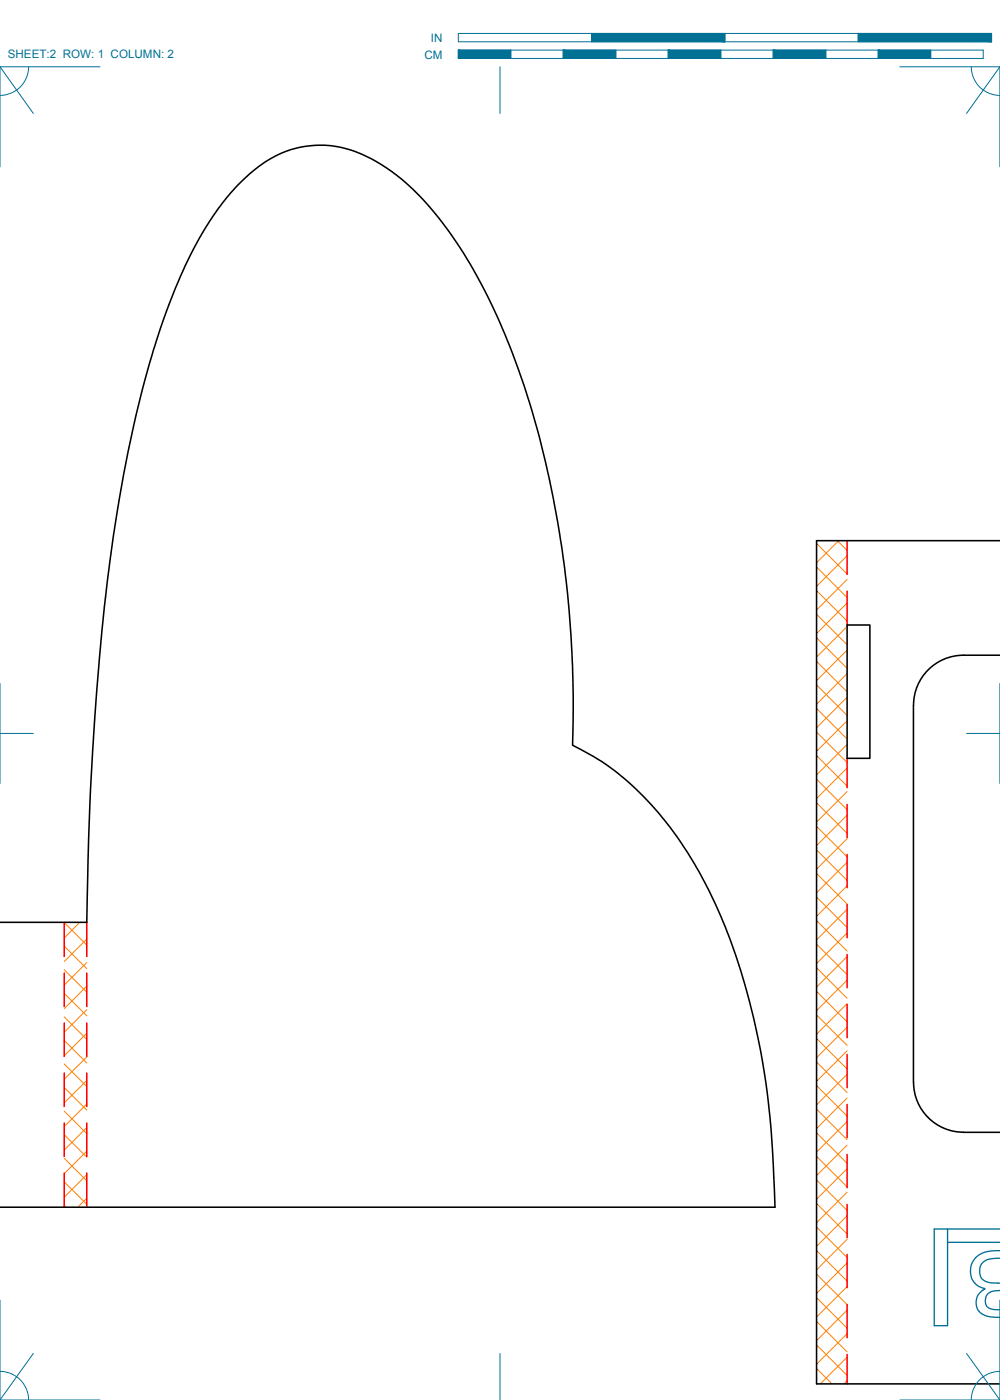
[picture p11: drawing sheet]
<svg xmlns="http://www.w3.org/2000/svg" width="190mm" height="267mm" viewBox="0 0 190 267" stroke-linecap="round" stroke-linejoin="round" font-family="sans-serif">
<defs><g id="words">
<g font-size="2.2" fill="#007095">
<text x="1.5" y="11.1">SHEET:2 ROW: 1 COLUMN: 2</text>
<text x="80.8" y="11.2">CM</text>
<text x="82.1" y="8">IN</text>
</g>
</g></defs>
<g fill="none" stroke="#ff7f00" stroke-width=".19">
<path d="M155.6 103.5l5.8 5.8M155.6 108l5.8 5.8M155.6 112.5l5.8 5.8M155.6 117l5.8 5.8M159.5 103l1.9 1.9M159.8 103l-4.2 4.2M161.4 119.4l-5.8 5.8M161.4 114.9l-5.8 5.8M161.4 110.4l-5.8 5.8M161.4 105.9l-5.8 5.8M155.6 121.5l5.8 5.8M155.6 126l5.8 5.8"/>
<path d="M155.6 130.5l5.8 5.8M155.6 135l5.8 5.8M155.6 139.4l5.8 5.9M161.4 137.3l-5.8 5.8M161.4 132.8l-5.8 5.8M161.4 128.3l-5.8 5.9M161.4 123.8l-5.8 5.9M155.6 143.9l5.8 5.9M155.6 148.4l5.8 5.9M155.6 152.9l5.8 5.9M155.6 157.4l5.8 5.8M161.4 159.8l-5.8 5.8"/>
<path d="M161.4 155.3l-5.8 5.8M161.4 150.8l-5.8 5.8M161.4 146.3l-5.8 5.8M161.4 141.8l-5.8 5.8M12.2 175.7l4.3 4.3M15.2 175.7l-3 3M16.5 178.9l-4.3 4.3M155.6 161.9l5.8 5.8M155.6 166.4l5.8 5.8M155.6 170.9l5.8 5.8M155.6 175.4l5.8 5.8M155.6 179.9l5.8 5.8"/>
<path d="M161.4 177.7l-5.8 5.9M161.4 173.2l-5.8 5.8M161.4 168.7l-5.8 5.9M161.4 164.3l-5.8 5.8M12.2 180.2l4.3 4.3M12.2 184.7l4.3 4.3M12.2 189.2l4.3 4.3M12.2 193.7l4.3 4.3M12.2 198.2l4.3 4.3M16.5 196.8l-4.3 4.3M16.5 192.3l-4.3 4.3M16.5 187.9l-4.3 4.3"/>
<path d="M16.5 183.4l-4.3 4.3M155.6 184.4l5.8 5.8M155.6 188.8l5.8 5.9M155.6 193.3l5.8 5.9M155.6 197.8l5.8 5.8M161.4 195.7l-5.8 5.8M161.4 191.2l-5.8 5.8M161.4 186.7l-5.8 5.8M161.4 182.2l-5.8 5.8M12.2 202.7l4.3 4.3M12.2 207.2l4.3 4.3M12.2 211.7l4.3 4.3"/>
<path d="M12.2 216.2l4.3 4.3M16.5 219.3l-4.3 4.3M16.5 214.8l-4.3 4.3M16.5 210.3l-4.3 4.3M16.5 205.8l-4.3 4.3M16.5 201.3l-4.3 4.3M155.6 202.3l5.8 5.8M155.6 206.8l5.8 5.8M155.6 211.3l5.8 5.8M155.6 215.8l5.8 5.8M161.4 218.1l-5.8 5.9M161.4 213.7l-5.8 5.8"/>
<path d="M161.4 209.2l-5.8 5.8M161.4 204.7l-5.8 5.8M161.4 200.2l-5.8 5.8M12.2 220.7l4.3 4.2M12.2 225.1l4.3 4.3M12.2 229.6l.4 .4M16.5 228.3l-1.7 1.7M16.5 223.8l-4.3 4.3M155.6 220.3l5.8 5.8M155.6 224.8l5.8 5.8M155.6 229.3l5.8 5.8M155.6 233.7l5.8 5.9"/>
<path d="M155.6 238.2l5.8 5.9M161.4 236.1l-5.8 5.8M161.4 231.6l-5.8 5.8M161.4 227.1l-5.8 5.8M161.4 222.6l-5.8 5.9M155.6 242.7l5.8 5.8M155.6 247.2l5.8 5.8M155.6 251.7l5.8 5.8M155.6 256.2l5.8 5.8M161.4 258.6l-5.1 5M161.4 254.1l-5.8 5.8M161.4 249.6l-5.8 5.8"/>
<path d="M161.4 245.1l-5.8 5.8M161.4 240.6l-5.8 5.8M155.6 260.7l2.9 2.9M161.4 263l-.6 .6"/>
</g>
<path d="M180.5 234.1v18.4h-2.5v-18.4h12.5M180.5 236.7h10M190.5 239.7a3.8 3.8 0 0 0-3.6 1.3 2.28 2.28 0 0 0 0 2.4 2.28 2.28 0 0 0 2.3 1h1.3M190.5 238.3a5.4 5.4 0 0 0-5 1.7 3.5 3.5 0 0 0 2.1 5.6 2.78 2.78 0 0 0-1.6 3.2 2.78 2.78 0 0 0 2.9 2.1l1.6 .1M190.5 245.9h-.6a1.89 1.89 0 0 0-2 1 1.89 1.89 0 0 0 .5 2.3l.9 .3h1.2" fill="none" stroke="#007095" stroke-width=".25"/>
<path d="M161.4 119.1h4.3v25.4h-4.3zM190.5 103h-34.9v160.6h34.9M190.5 124.8h-7a9.5 9.5 0 0 0-9.5 9.5v71.9a9.5 9.5 0 0 0 9.5 9.5h7M0 175.7h16.5a584.5 584.5 0 0 1 5.1-73.8 219.7 219.7 0 0 1 9.8-41.7 77.5 77.5 0 0 1 11-21.5 29.6 29.6 0 0 1 12-9.8 19.8 19.8 0 0 1 17.8 2.2 45.2 45.2 0 0 1 13.5 13.3 116.9 116.9 0 0 1 15.9 34.6 201.8 201.8 0 0 1 7.5 63 52.3 52.3 0 0 1 20.3 18.1 95 95 0 0 1 13.4 30.9 153.7 153.7 0 0 1 4.7 35.8l.1 3.2h-147.6" fill="none" stroke="#000" stroke-width=".3"/>
<g fill="none" stroke="#f00" stroke-width=".3">
<path d="M161.4 103v6.4M161.4 112.6v6.5M161.4 144.5v5.6M161.4 153.2v6.4M12.2 175.7v6.5M16.5 175.7v6.5M161.4 162.8v6.3M161.4 172.3v6.3M12.2 185.4v6.3M12.2 194.9v6.4M16.5 185.4v6.3M16.5 194.9v6.4"/>
<path d="M161.4 181.8v6.4M161.4 191.3v6.4M12.2 204.4v6.4M12.2 214v6.3M16.5 204.4v6.4M16.5 214v6.3M161.4 200.9v6.3M161.4 210.4v6.3M161.4 219.9v6.4M12.2 223.5v6.5M16.5 223.5v6.5M161.4 229.4v6.4"/>
<path d="M161.4 239v6.3M161.4 248.5v6.3M161.4 258v5.6"/>
</g>
<g fill="none" stroke="#007095" stroke-width=".19">
<path d="M0 12.7l6.3 8.9M5.5 12.7a5.5 5.5 0 0 1-5.5 5.5M19 12.7h-19v19.1M87.3 6.4h101.6v1.6h-101.6zM87.3 9.5h100v1.6h-100zM95.2 12.7v8.9M97.3 9.5v1.6M107.3 9.5v1.6M112.7 6.4v1.6M117.3 9.5v1.6M127.3 9.5v1.6M137.3 9.5v1.6"/>
<path d="M138.1 6.4v1.6M147.3 9.5v1.6M157.3 9.5v1.6M163.5 6.4v1.6M167.3 9.5v1.6M171.4 12.7h19.1v19.1M177.3 9.5v1.6M185 12.7a5.5 5.5 0 0 0 5.5 5.5M190.5 12.7l-6.4 8.9M0 139.7h6.3M0 130.2v19M184.1 139.7h6.4"/>
<path d="M190.5 130.2v19M0 247.7v19h19M6.3 257.8l-6.3 8.9M95.2 257.8v8.9M184.1 257.8l6.4 8.9M190.5 247.7v19h-19.1M0 261.2a5.5 5.5 0 0 1 5.5 5.5M190.5 261.2a5.5 5.5 0 0 0-5.5 5.5"/>
</g>
<g fill="#007095" stroke="#007095" stroke-width=".19">
<path d="M163.5 6.4l25.4 1.6v-1.6zM163.5 6.4l25.4 1.6h-25.4z"/>
<path d="M112.7 6.4l25.4 1.6v-1.6zM112.7 6.4l25.4 1.6h-25.4z"/>
<path d="M167.3 9.5l10 1.6v-1.6zM167.3 9.5l10 1.6h-10z"/>
<path d="M147.3 9.5l10 1.6v-1.6zM147.3 9.5l10 1.6h-10z"/>
<path d="M127.3 9.5l10 1.6v-1.6zM127.3 9.5l10 1.6h-10z"/>
<path d="M107.3 9.5l10 1.6v-1.6zM107.3 9.5l10 1.6h-10z"/>
<path d="M87.3 9.5l10 1.6v-1.6zM87.3 9.5l10 1.6h-10z"/>
</g>
<use href="#words"/>
</svg>
